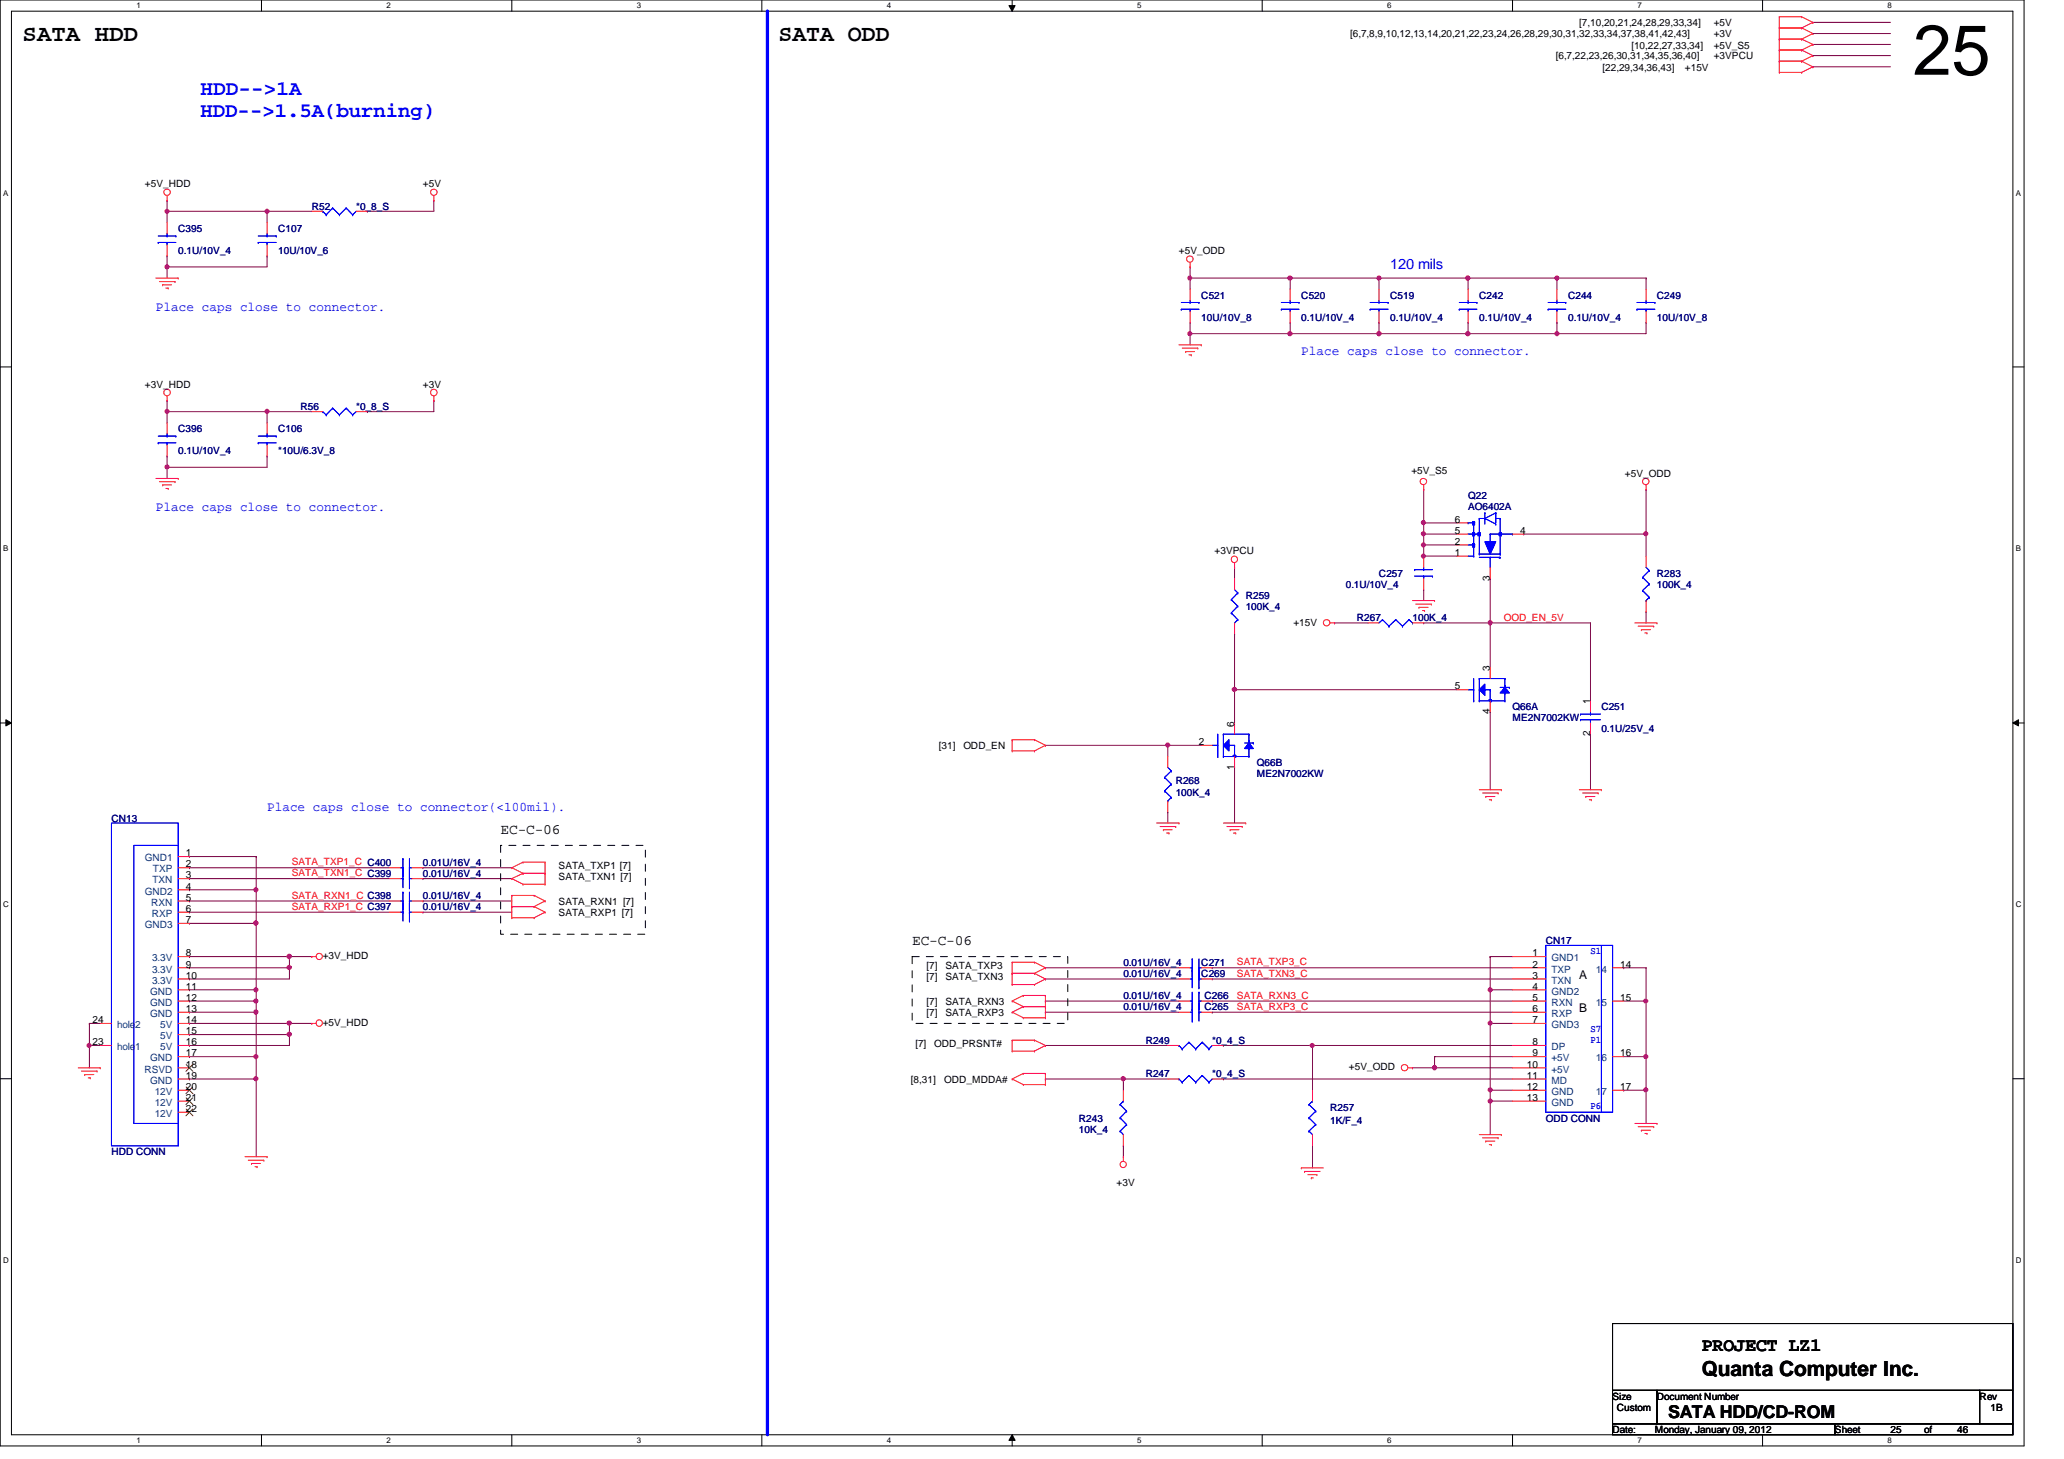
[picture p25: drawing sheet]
<svg xmlns="http://www.w3.org/2000/svg" width="297mm" height="210mm" viewBox="0 0 297 210" stroke-linecap="round" stroke-linejoin="round" font-family="sans-serif">
<defs><g id="words">
<text font-size="10.2" x="275.3" y="10.8">25</text>
<g font-size="3.3">
<text x="3.3" y="6">SATA HDD</text>
<text x="112.1" y="6">SATA ODD</text>
</g>
<g font-size="3" fill="#00f">
<text x="28.9" y="13.7">HDD--&gt;1A</text>
<text x="28.9" y="16.9">HDD--&gt;1.5A(burning)</text>
</g>
<text font-size="3" x="244.9" y="198">Quanta Computer Inc.</text>
<text font-size="2.7" x="244.9" y="194.3">PROJECT LZ1</text>
<text font-size="2.5" x="240.1" y="204">SATA HDD/CD-ROM</text>
<text font-size="2.1" fill="#00f" x="200.1" y="38.7">120 mils</text>
<g font-size="2.1">
<text x="72" y="120">EC-C-06</text>
<text x="131.3" y="136">EC-C-06</text>
</g>
<g font-size="1.9" fill="#00f">
<text x="22.4" y="44.7">Place caps close to connector.</text>
<text x="187.3" y="51.1">Place caps close to connector.</text>
<text x="22.4" y="73.5">Place caps close to connector.</text>
<text x="38.4" y="116.7">Place caps close to connector(&lt;100mil).</text>
</g>
<g font-size="1.7">
<text x="227.3" y="140.8">A</text>
<text x="227.3" y="145.6">B</text>
</g>
<g font-size="1.4">
<text x="194.3" y="5.4">[6,7,8,9,10,12,13,14,20,21,22,23,24,26,28,29,30,31,32,33,34,37,38,41,42,43]</text>
<text x="227.3" y="3.8">[7,10,20,21,24,28,29,33,34]</text>
<text x="246.6" y="3.8">+5V</text>
<text x="246.6" y="5.4">+3V</text>
<text x="223.9" y="8.6">[6,7,22,23,26,30,31,34,35,36,40]</text>
<text x="230.6" y="10.2">[22,29,34,36,43]</text>
<text x="234.8" y="7">[10,22,27,33,34]</text>
<text x="242.5" y="10.2">+15V</text>
<text x="246.6" y="7">+5V_S5</text>
<text x="246.6" y="8.6">+3VPCU</text>
<text x="20.9" y="27">+5V_HDD</text>
<text x="60.9" y="27">+5V</text>
<text x="169.7" y="36.6">+5V_ODD</text>
<text x="20.9" y="55.8">+3V_HDD</text>
<text x="60.9" y="55.8">+3V</text>
<text x="203.1" y="68.2">+5V_S5</text>
<text x="233.8" y="68.6">+5V_ODD</text>
<text x="209.4" y="75.2">6</text>
<text x="209.4" y="76.8">5</text>
<text x="218.8" y="76.8">4</text>
<text x="174.8" y="79.8">+3VPCU</text>
<text x="209.4" y="78.4">2</text>
<text x="209.4" y="80">1</text>
<text x="214.4" y="83.5" transform="rotate(-90 214.4 83.5)">3</text>
<text x="186.1" y="90">+15V</text>
<text x="209.4" y="99.2">5</text>
<text x="214.4" y="96.5" transform="rotate(-90 214.4 96.5)">3</text>
<text x="228.9" y="101.3" transform="rotate(-90 228.9 101.3)">1</text>
<text x="135.1" y="107.8">[31]</text>
<text x="138.6" y="107.8">ODD_EN</text>
<text x="172.5" y="107.2">2</text>
<text x="177.6" y="104.5" transform="rotate(-90 177.6 104.5)">6</text>
<text x="214.4" y="102.7" transform="rotate(-90 214.4 102.7)">4</text>
<text x="228.9" y="105.9" transform="rotate(-90 228.9 105.9)">2</text>
<text x="177.6" y="110.7" transform="rotate(-90 177.6 110.7)">1</text>
<text x="26.8" y="124.8">2</text>
<text x="26.8" y="123.2">1</text>
<text x="80.4" y="125.1">SATA_TXP1 [7]</text>
<text x="26.8" y="131.2">6</text>
<text x="26.8" y="128">4</text>
<text x="26.8" y="129.6">5</text>
<text x="26.8" y="126.4">3</text>
<text x="80.4" y="126.7">SATA_TXN1 [7]</text>
<text x="80.4" y="130.2">SATA_RXN1 [7]</text>
<text x="80.4" y="131.8">SATA_RXP1 [7]</text>
<text x="26.8" y="137.6">8</text>
<text x="26.8" y="132.8">7</text>
<text x="220.6" y="137.6">1</text>
<text x="26.8" y="144">12</text>
<text x="26.8" y="140.8">10</text>
<text x="26.8" y="142.4">11</text>
<text x="26.8" y="139.2">9</text>
<text x="46.4" y="138">+3V_HDD</text>
<text x="133.3" y="139.4">[7]</text>
<text x="133.3" y="141.1">[7]</text>
<text x="136.1" y="139.4">SATA_TXP3</text>
<text x="136.1" y="141.1">SATA_TXN3</text>
<text x="220.6" y="142.4">4</text>
<text x="220.6" y="139.2">2</text>
<text x="220.6" y="140.8">3</text>
<text x="220.6" y="144">5</text>
<text x="233.2" y="139.2">14</text>
<text x="233.2" y="144">15</text>
<text x="13.3" y="147.2">24</text>
<text x="26.8" y="147.2">14</text>
<text x="26.8" y="148.8">15</text>
<text x="26.8" y="145.6">13</text>
<text x="46.4" y="147.6">+5V_HDD</text>
<text x="133.3" y="144.6">[7]</text>
<text x="133.3" y="146.2">[7]</text>
<text x="136.1" y="144.6">SATA_RXN3</text>
<text x="136.1" y="146.2">SATA_RXP3</text>
<text x="220.6" y="147.2">7</text>
<text x="220.6" y="145.6">6</text>
<text x="13.3" y="150.4">23</text>
<text x="26.8" y="150.4">16</text>
<text x="26.8" y="155.2">19</text>
<text x="26.8" y="152">17</text>
<text x="26.8" y="153.6">18</text>
<text x="131.1" y="155.8">[8,31]</text>
<text x="131.7" y="150.7">[7]</text>
<text x="134.4" y="150.7">ODD_PRSNT#</text>
<text x="135.9" y="155.8">ODD_MDDA#</text>
<text x="194.1" y="154">+5V_ODD</text>
<text x="219.7" y="153.6">10</text>
<text x="219.7" y="155.2">11</text>
<text x="220.6" y="150.4">8</text>
<text x="220.6" y="152">9</text>
<text x="233.2" y="152">16</text>
<text x="26.8" y="160">22</text>
<text x="26.8" y="156.8">20</text>
<text x="26.8" y="158.4">21</text>
<text x="219.7" y="156.8">12</text>
<text x="219.7" y="158.4">13</text>
<text x="233.2" y="156.8">17</text>
<text x="160.7" y="170.6">+3V</text>
<text x="232.1" y="201.4">Size</text>
<text x="232.7" y="203">Custom</text>
<text x="238.5" y="201.4">Document Number</text>
<text x="284.9" y="201.4">Rev</text>
<text x="286.5" y="203">1B</text>
<text x="232.1" y="206.2">Date:</text>
<text x="238.2" y="206.2">Monday, January 09, 2012</text>
<text x="264.1" y="206.2">Sheet</text>
<text x="272.1" y="206.2">25</text>
<text x="276.9" y="206.2">of</text>
<text x="281.7" y="206.2">46</text>
</g>
<g font-size="1.4" fill="#000080">
<text x="25.7" y="33.4">C395</text>
<text x="40" y="33.4">C107</text>
<text x="44.9" y="30.2">R52</text>
<text x="51.3" y="30.2">*0_8_S</text>
<text x="25.7" y="36.6">0.1U/10V_4</text>
<text x="40" y="36.6">10U/10V_6</text>
<text x="172.9" y="43">C521</text>
<text x="172.9" y="46.2">10U/10V_8</text>
<text x="187.3" y="43">C520</text>
<text x="187.3" y="46.2">0.1U/10V_4</text>
<text x="200.1" y="43">C519</text>
<text x="200.1" y="46.2">0.1U/10V_4</text>
<text x="212.9" y="43">C242</text>
<text x="212.9" y="46.2">0.1U/10V_4</text>
<text x="225.7" y="43">C244</text>
<text x="225.7" y="46.2">0.1U/10V_4</text>
<text x="238.5" y="43">C249</text>
<text x="238.5" y="46.2">10U/10V_8</text>
<text x="43.3" y="59">R56</text>
<text x="51.3" y="59">*0_8_S</text>
<text x="25.7" y="62.2">C396</text>
<text x="25.7" y="65.4">0.1U/10V_4</text>
<text x="40" y="62.2">C106</text>
<text x="40" y="65.4">*10U/6.3V_8</text>
<text x="211.3" y="71.8">Q22</text>
<text x="211.3" y="73.4">AO6402A</text>
<text x="198.5" y="83">C257</text>
<text x="238.5" y="83">R283</text>
<text x="179.3" y="86.2">R259</text>
<text x="179.3" y="87.8">100K_4</text>
<text x="193.7" y="84.6">0.1U/10V_4</text>
<text x="195.3" y="89.4">R267</text>
<text x="203.3" y="89.4">100K_4</text>
<text x="238.5" y="84.6">100K_4</text>
<text x="217.7" y="102.2">Q66A</text>
<text x="217.7" y="103.8">ME2N7002KW</text>
<text x="230.5" y="102.2">C251</text>
<text x="230.5" y="105.4">0.1U/25V_4</text>
<text x="169.2" y="112.7">R268</text>
<text x="180.9" y="110.2">Q66B</text>
<text x="180.9" y="111.8">ME2N7002KW</text>
<text x="16" y="118.2">CN13</text>
<text x="169.2" y="114.5">100K_4</text>
<text x="60.9" y="124.6">0.01U/16V_4</text>
<text x="60.9" y="131">0.01U/16V_4</text>
<text x="60.9" y="129.4">0.01U/16V_4</text>
<text x="60.9" y="126.2">0.01U/16V_4</text>
<text x="222.5" y="135.8">CN17</text>
<text x="161.7" y="140.6">0.01U/16V_4</text>
<text x="161.7" y="139">0.01U/16V_4</text>
<text x="161.7" y="143.8">0.01U/16V_4</text>
<text x="172.9" y="140.6">C269</text>
<text x="172.9" y="139">C271</text>
<text x="173.4" y="143.8">C266</text>
<text x="161.7" y="145.4">0.01U/16V_4</text>
<text x="173.4" y="145.4">C265</text>
<text x="164.9" y="155">R247</text>
<text x="164.9" y="150.2">R249</text>
<text x="174.5" y="155">*0_4_S</text>
<text x="174.5" y="150.2">*0_4_S</text>
<text x="155.3" y="161.4">R243</text>
<text x="191.4" y="159.8">R257</text>
<text x="191.4" y="161.7">1K/F_4</text>
<text x="222.5" y="161.4">ODD CONN</text>
<text x="16" y="166.2">HDD CONN</text>
<text x="155.3" y="163">10K_4</text>
</g>
<g font-size="1.4" fill="#f00">
<text x="216.4" y="89.3">OOD_EN_5V</text>
<text x="42" y="124.5">SATA_TXP1_C C400</text>
<text x="42" y="130.9">SATA_RXP1_C C397</text>
<text x="42" y="129.3">SATA_RXN1_C C398</text>
<text x="42" y="126.1">SATA_TXN1_C C399</text>
<text x="178" y="143.7">SATA_RXN3_C</text>
<text x="178" y="138.9">SATA_TXP3_C</text>
<text x="178" y="140.5">SATA_TXN3_C</text>
<text x="178" y="145.3">SATA_RXP3_C</text>
</g>
<g font-size="1.4" fill="#004080">
<text x="20.8" y="123.9">GND1</text>
<text x="22" y="125.5">TXP</text>
<text x="20.8" y="128.7">GND2</text>
<text x="21.8" y="130.3">RXN</text>
<text x="21.8" y="131.9">RXP</text>
<text x="21.9" y="127.1">TXN</text>
<text x="20.8" y="133.5">GND3</text>
<text x="21.6" y="143.1">GND</text>
<text x="21.9" y="141.5">3.3V</text>
<text x="21.9" y="138.3">3.3V</text>
<text x="21.9" y="139.9">3.3V</text>
<text x="223.3" y="138.3">GND1</text>
<text x="223.3" y="143.1">GND2</text>
<text x="223.3" y="139.9">TXP</text>
<text x="223.3" y="141.5">TXN</text>
<text x="229.7" y="139.9">14</text>
<text x="16.8" y="147.9">hole2</text>
<text x="21.6" y="144.7">GND</text>
<text x="21.6" y="146.3">GND</text>
<text x="23.1" y="147.9">5V</text>
<text x="23.1" y="149.5">5V</text>
<text x="223.3" y="147.9">GND3</text>
<text x="223.3" y="144.7">RXN</text>
<text x="223.3" y="146.3">RXP</text>
<text x="229.7" y="144.7">15</text>
<text x="16.8" y="151.1">hole1</text>
<text x="20.8" y="154.3">RSVD</text>
<text x="21.6" y="155.9">GND</text>
<text x="21.6" y="152.7">GND</text>
<text x="23.1" y="151.1">5V</text>
<text x="223.3" y="151.1">DP</text>
<text x="223.3" y="152.7">+5V</text>
<text x="223.3" y="154.3">+5V</text>
<text x="223.3" y="155.9">MD</text>
<text x="229.7" y="152.7">16</text>
<text x="22.3" y="160.7">12V</text>
<text x="22.3" y="157.5">12V</text>
<text x="22.3" y="159.1">12V</text>
<text x="223.3" y="157.5">GND</text>
<text x="223.3" y="159.1">GND</text>
<text x="229.7" y="157.5">17</text>
</g>
<g font-size="1.4" fill="#00f">
<text x="228.9" y="137.2">S1</text>
<text x="228.9" y="148.4">S7</text>
<text x="228.9" y="150">P1</text>
<text x="228.9" y="159.6">P6</text>
</g>
<g font-size="1.1">
<text x="19.6" y="1.1">1</text>
<text x="55.6" y="1.1">2</text>
<text x="91.6" y="1.1">3</text>
<text x="127.6" y="1.1">4</text>
<text x="163.7" y="1.1">5</text>
<text x="199.6" y="1.1">6</text>
<text x="235.7" y="1.1">7</text>
<text x="271.6" y="1.1">8</text>
<text x=".5" y="28.2">A</text>
<text x="290.1" y="28.2">A</text>
<text x=".5" y="79.3">B</text>
<text x="290.1" y="79.3">B</text>
<text x=".5" y="130.6">C</text>
<text x="290.1" y="130.6">C</text>
<text x=".5" y="181.7">D</text>
<text x="290.1" y="181.7">D</text>
<text x="19.6" y="207.6">1</text>
<text x="55.6" y="207.6">2</text>
<text x="91.6" y="207.6">3</text>
<text x="127.6" y="207.6">4</text>
<text x="163.7" y="207.6">5</text>
<text x="199.6" y="207.6">6</text>
<text x="235.7" y="207.6">7</text>
<text x="271.6" y="207.6">8</text>
</g>
</g></defs>
<path d="M0 0h291.3v208h-291.3zM1.6 1.6h288.1v204.8h-288.1z" fill="none" stroke="#000" stroke-width=".14"/>
<g fill="#fff">
<path d="M19.6 .2h.6v1.2h-.6z"/>
<path d="M19.6 206.6h.6v1.2h-.6z"/>
</g>
<path d="M37.6 0v1.6M37.6 206.4v1.6" fill="none" stroke="#000" stroke-width=".14"/>
<g fill="#fff">
<path d="M55.6 .2h.6v1.2h-.6z"/>
<path d="M55.6 206.6h.6v1.2h-.6z"/>
</g>
<path d="M73.7 0v1.6M73.7 206.4v1.6" fill="none" stroke="#000" stroke-width=".14"/>
<g fill="#fff">
<path d="M91.6 .2h.6v1.2h-.6z"/>
<path d="M91.6 206.6h.6v1.2h-.6z"/>
</g>
<path d="M109.6 0v1.6M109.6 206.4v1.6" fill="none" stroke="#000" stroke-width=".14"/>
<g fill="#fff">
<path d="M127.6 .2h.6v1.2h-.6z"/>
<path d="M127.6 206.6h.6v1.2h-.6z"/>
</g>
<path d="M145.2 .8h.9l-.4 .8zM145.7 0v1.6M145.7 206.4l.4 .8h-.9zM145.7 206.4v1.6" fill="none" stroke="#000" stroke-width=".14"/>
<path d="M145.2 .8h.9l-.4 .8zM145.7 206.4l.4 .8h-.9z" fill="#000"/>
<g fill="#fff">
<path d="M163.7 .2h.5v1.2h-.5z"/>
<path d="M163.7 206.6h.5v1.2h-.5z"/>
</g>
<path d="M181.6 0v1.6M181.6 206.4v1.6" fill="none" stroke="#000" stroke-width=".14"/>
<g fill="#fff">
<path d="M199.6 .2h.6v1.2h-.6z"/>
<path d="M199.6 206.6h.6v1.2h-.6z"/>
</g>
<path d="M217.7 0v1.6M217.7 206.4v1.6" fill="none" stroke="#000" stroke-width=".14"/>
<g fill="#fff">
<path d="M235.7 .2h.6v1.2h-.6z"/>
<path d="M235.7 206.6h.6v1.2h-.6z"/>
</g>
<path d="M253.7 0v1.6M253.7 206.4v1.6" fill="none" stroke="#000" stroke-width=".14"/>
<g fill="#fff">
<path d="M271.6 .2h.6v1.2h-.6z"/>
<path d="M271.6 206.6h.6v1.2h-.6z"/>
<path d="M.5 27.2h.7v1.2h-.7z"/>
<path d="M290.1 27.2h.7v1.2h-.7z"/>
<path d="M.5 78.4h.7v1.1h-.7z"/>
<path d="M290.1 78.4h.7v1.1h-.7z"/>
</g>
<path d="M0 52.8h1.6M289.7 52.8h1.6" fill="none" stroke="#000" stroke-width=".14"/>
<g fill="#fff">
<path d="M.5 129.6h.7v1.2h-.7z"/>
<path d="M290.1 129.6h.8v1.2h-.8z"/>
</g>
<path d="M0 104h1.6M.8 103.5l.8 .5-.8 .4zM289.7 104l.8-.5v.9zM289.7 104h1.6" fill="none" stroke="#000" stroke-width=".14"/>
<path d="M.8 103.5l.8 .5-.8 .4zM289.7 104l.8-.5v.9z" fill="#000"/>
<g fill="#fff">
<path d="M.5 180.8h.7v1.1h-.7z"/>
<path d="M290.1 180.8h.8v1.1h-.8z"/>
</g>
<path d="M0 155.2h1.6M289.7 155.2h1.6" fill="none" stroke="#000" stroke-width=".14"/>
<path d="M24 38.4h.1M24 38.4h14.4" fill="none" stroke="#800040" stroke-width=".14"/>
<circle cx="24" cy="38.4" r=".3" fill="#f0f"/>
<circle cx="24" cy="38.4" r=".3" fill="none" stroke="#f0f" stroke-width=".14"/>
<g fill="none" stroke="#800040" stroke-width=".14">
<path d="M24 38.4h.1M24 30.4h.1M24 28.8h.1M24 36.8h.1M24 28.8v3.2M24 36.8v3.2M38.4 30.4h.1M38.4 36.8h.1M38.4 30.4v1.6M38.4 36.8v1.6M24 57.6h.1M24 57.6v1.6"/>
<path d="M62.4 57.6h.1M62.4 57.6v1.6M24 67.2h.1M24 65.6h.1M24 65.6v3.2M24 67.2h14.4"/>
</g>
<circle cx="24" cy="67.2" r=".3" fill="#f0f"/>
<circle cx="24" cy="67.2" r=".3" fill="none" stroke="#f0f" stroke-width=".14"/>
<path d="M24 59.2h.1M24 59.2h14.4" fill="none" stroke="#800040" stroke-width=".14"/>
<circle cx="38.4" cy="59.2" r=".3" fill="#f0f"/>
<circle cx="38.4" cy="59.2" r=".3" fill="none" stroke="#f0f" stroke-width=".14"/>
<circle cx="24" cy="59.2" r=".3" fill="#f0f"/>
<circle cx="24" cy="59.2" r=".3" fill="none" stroke="#f0f" stroke-width=".14"/>
<path d="M24 30.4h.1M24 30.4h14.4M24 59.2h.1M24 59.2v1.6M38.4 59.2h.1M38.4 59.2v1.6M38.4 65.6h.1M38.4 65.6v1.6" fill="none" stroke="#800040" stroke-width=".14"/>
<circle cx="38.4" cy="30.4" r=".3" fill="#f0f"/>
<circle cx="38.4" cy="30.4" r=".3" fill="none" stroke="#f0f" stroke-width=".14"/>
<circle cx="24" cy="30.4" r=".3" fill="#f0f"/>
<circle cx="24" cy="30.4" r=".3" fill="none" stroke="#f0f" stroke-width=".14"/>
<path d="M211.3 48h.1M224.1 46.4h.1M224.1 46.4v1.6h-12.8" fill="none" stroke="#800040" stroke-width=".14"/>
<circle cx="211.2" cy="48" r=".3" fill="#f0f"/>
<circle cx="211.2" cy="48" r=".3" fill="none" stroke="#f0f" stroke-width=".14"/>
<path d="M171.3 38.4h.1M171.3 38.4v3.2M171.3 40h.1M185.7 40h.1M185.7 40v1.6M198.5 40h.1M198.5 40v1.6M198.5 40h12.8" fill="none" stroke="#800040" stroke-width=".14"/>
<circle cx="211.2" cy="40" r=".3" fill="#f0f"/>
<circle cx="211.2" cy="40" r=".3" fill="none" stroke="#f0f" stroke-width=".14"/>
<path d="M198.5 48h.1M198.5 48h12.8" fill="none" stroke="#800040" stroke-width=".14"/>
<circle cx="211.2" cy="48" r=".3" fill="#f0f"/>
<circle cx="211.2" cy="48" r=".3" fill="none" stroke="#f0f" stroke-width=".14"/>
<circle cx="198.5" cy="48" r=".3" fill="#f0f"/>
<circle cx="198.5" cy="48" r=".3" fill="none" stroke="#f0f" stroke-width=".14"/>
<g fill="none" stroke="#800040" stroke-width=".14">
<path d="M171.3 46.4h.1M171.3 46.4v1.6M185.7 46.4h.1M185.7 48h.1M185.7 46.4v1.6M185.7 48h12.8M211.3 46.4h.1M211.3 40h.1M211.3 40v1.6M211.3 46.4v1.6M236.9 40h.1M236.9 46.4h.1"/>
<path d="M236.9 40v1.6M236.9 46.4v1.6"/>
</g>
<circle cx="198.5" cy="48" r=".3" fill="#f0f"/>
<circle cx="198.5" cy="48" r=".3" fill="none" stroke="#f0f" stroke-width=".14"/>
<circle cx="185.7" cy="48" r=".31" fill="#f0f"/>
<circle cx="185.7" cy="48" r=".31" fill="none" stroke="#f0f" stroke-width=".14"/>
<path d="M171.3 48h.1M171.3 48v1.6M224.1 40h.1M224.1 40h12.8" fill="none" stroke="#800040" stroke-width=".14"/>
<circle cx="224.1" cy="40" r=".3" fill="#f0f"/>
<circle cx="224.1" cy="40" r=".3" fill="none" stroke="#f0f" stroke-width=".14"/>
<path d="M224.1 48h.1M224.1 48h12.8" fill="none" stroke="#800040" stroke-width=".14"/>
<circle cx="224.1" cy="48" r=".3" fill="#f0f"/>
<circle cx="224.1" cy="48" r=".3" fill="none" stroke="#f0f" stroke-width=".14"/>
<path d="M185.7 40h.1M185.7 40h12.8" fill="none" stroke="#800040" stroke-width=".14"/>
<circle cx="198.5" cy="40" r=".3" fill="#f0f"/>
<circle cx="198.5" cy="40" r=".3" fill="none" stroke="#f0f" stroke-width=".14"/>
<circle cx="185.7" cy="40" r=".31" fill="#f0f"/>
<circle cx="185.7" cy="40" r=".31" fill="none" stroke="#f0f" stroke-width=".14"/>
<path d="M171.3 48h.1M171.3 48h14.4M198.5 46.4h.1M198.5 46.4v1.6" fill="none" stroke="#800040" stroke-width=".14"/>
<circle cx="171.2" cy="48" r=".3" fill="#f0f"/>
<circle cx="171.2" cy="48" r=".3" fill="none" stroke="#f0f" stroke-width=".14"/>
<path d="M171.3 40h.1M171.3 40h14.4" fill="none" stroke="#800040" stroke-width=".14"/>
<circle cx="171.2" cy="40" r=".3" fill="#f0f"/>
<circle cx="171.2" cy="40" r=".3" fill="none" stroke="#f0f" stroke-width=".14"/>
<path d="M211.3 40h.1M211.3 40h12.8M224.1 40h.1M224.1 40v1.6" fill="none" stroke="#800040" stroke-width=".14"/>
<circle cx="211.2" cy="40" r=".3" fill="#f0f"/>
<circle cx="211.2" cy="40" r=".3" fill="none" stroke="#f0f" stroke-width=".14"/>
<path d="M62.4 28.8h.1M62.4 28.8v1.6M188.9 150.4h.1M188.9 150.4h28.8" fill="none" stroke="#800040" stroke-width=".14"/>
<circle cx="188.8" cy="150.4" r=".3" fill="#f0f"/>
<circle cx="188.8" cy="150.4" r=".3" fill="none" stroke="#f0f" stroke-width=".14"/>
<path d="M161.7 155.2h.1M161.7 155.2h6.4M236.9 156.8h.1M236.9 156.8v4.8" fill="none" stroke="#800040" stroke-width=".14"/>
<circle cx="236.9" cy="156.8" r=".3" fill="#f0f"/>
<circle cx="236.9" cy="156.8" r=".3" fill="none" stroke="#f0f" stroke-width=".14"/>
<path d="M233.7 139.2h.1M233.7 139.2h3.2M214.5 142.4h.1M214.5 142.4v4.8M233.7 156.8h.1M233.7 156.8h3.2" fill="none" stroke="#800040" stroke-width=".14"/>
<circle cx="214.5" cy="142.4" r=".3" fill="#f0f"/>
<circle cx="214.5" cy="142.4" r=".3" fill="none" stroke="#f0f" stroke-width=".14"/>
<path d="M203.3 153.6h.1M206.5 152h.1M206.5 152v1.6h-3.2M206.5 152h11.2" fill="none" stroke="#800040" stroke-width=".14"/>
<circle cx="206.4" cy="153.6" r=".31" fill="#f0f"/>
<circle cx="206.4" cy="153.6" r=".31" fill="none" stroke="#f0f" stroke-width=".14"/>
<path d="M214.5 147.2h.1M214.5 147.2v9.6" fill="none" stroke="#800040" stroke-width=".14"/>
<circle cx="214.5" cy="147.2" r=".3" fill="#f0f"/>
<circle cx="214.5" cy="147.2" r=".3" fill="none" stroke="#f0f" stroke-width=".14"/>
<path d="M214.5 137.6h.1M214.5 137.6v4.8M214.5 156.8h.1M214.5 156.8h3.2M214.5 156.8v1.6" fill="none" stroke="#800040" stroke-width=".14"/>
<circle cx="214.5" cy="156.8" r=".3" fill="#f0f"/>
<circle cx="214.5" cy="156.8" r=".3" fill="none" stroke="#f0f" stroke-width=".14"/>
<path d="M174.5 139.2h.1M174.5 139.2h43.2M214.5 137.6h.1M214.5 137.6h3.2M174.5 144h.1M174.5 144h43.2M214.5 147.2h.1M214.5 158.4h.1M214.5 147.2h3.2M214.5 158.4v4.8" fill="none" stroke="#800040" stroke-width=".14"/>
<circle cx="214.5" cy="158.4" r=".3" fill="#f0f"/>
<circle cx="214.5" cy="158.4" r=".3" fill="none" stroke="#f0f" stroke-width=".14"/>
<path d="M174.5 140.8h.1M174.5 145.6h.1M174.5 140.8h43.2M174.5 145.6h43.2M206.5 153.6h.1M206.5 153.6h11.2M214.5 142.4h.1M214.5 158.4h.1M214.5 142.4h3.2M214.5 158.4h3.2M236.9 152h.1M236.9 152v4.8" fill="none" stroke="#800040" stroke-width=".14"/>
<circle cx="236.9" cy="152" r=".3" fill="#f0f"/>
<circle cx="236.9" cy="152" r=".3" fill="none" stroke="#f0f" stroke-width=".14"/>
<path d="M150.4 155.2h.1M150.4 155.2h11.3M161.7 155.2h.1M161.7 155.2v1.6M161.7 164.8h.1M161.7 164.8v1.6" fill="none" stroke="#800040" stroke-width=".14"/>
<circle cx="161.7" cy="155.2" r=".31" fill="#f0f"/>
<circle cx="161.7" cy="155.2" r=".31" fill="none" stroke="#f0f" stroke-width=".14"/>
<g fill="none" stroke="#800040" stroke-width=".14">
<path d="M38.4 30.4h.1M38.4 30.4h6.5M52.9 30.4h.1M52.9 30.4h9.5M38.4 59.2h.1M38.4 59.2h6.5M52.9 59.2h.1M52.9 59.2h9.5M236.9 88h.1M236.9 88v1.6M168.1 107.2h.1M168.1 107.2h4.8"/>
<path d="M150.4 145.6h.1M150.4 144h.1M150.4 145.6h19.3M150.4 144h19.3M176.1 155.2h.1M176.1 150.4h.1M176.1 155.2h41.6M176.1 150.4h12.8M188.9 150.4h.1M188.9 150.4v6.4M188.9 164.8h.1M188.9 164.8v3.2"/>
</g>
<circle cx="168.1" cy="107.2" r=".3" fill="#f0f"/>
<circle cx="168.1" cy="107.2" r=".3" fill="none" stroke="#f0f" stroke-width=".14"/>
<path d="M204.9 78.4h.1M204.9 78.4v1.6M177.7 99.2h.1M177.7 99.2v4.8M150.4 107.2h.1M150.4 107.2h17.7M168.1 107.2h.1M168.1 107.2v1.6" fill="none" stroke="#800040" stroke-width=".14"/>
<circle cx="204.8" cy="80" r=".3" fill="#f0f"/>
<circle cx="204.8" cy="80" r=".3" fill="none" stroke="#f0f" stroke-width=".14"/>
<circle cx="204.8" cy="78.4" r=".3" fill="#f0f"/>
<circle cx="204.8" cy="78.4" r=".3" fill="none" stroke="#f0f" stroke-width=".14"/>
<path d="M204.9 75.2h.1M204.9 78.4h.1M204.9 76.8h.1M204.9 75.2h4.8M204.9 78.4h4.8M204.9 76.8h4.8M204.9 75.2v1.6M204.9 80h.1M204.9 80h4.8" fill="none" stroke="#800040" stroke-width=".14"/>
<circle cx="204.8" cy="75.2" r=".3" fill="#f0f"/>
<circle cx="204.8" cy="75.2" r=".3" fill="none" stroke="#f0f" stroke-width=".14"/>
<path d="M219.3 76.8h.1M219.3 76.8h17.6M177.7 81.6h.1M177.7 81.6v1.6M214.5 89.6h.1M214.5 89.6v6.4M228.9 89.6h.1M228.9 89.6v11.2M168.1 116.8h.1M168.1 116.8v1.6M228.9 105.6h.1M228.9 105.6v8" fill="none" stroke="#800040" stroke-width=".14"/>
<circle cx="236.9" cy="76.8" r=".3" fill="#f0f"/>
<circle cx="236.9" cy="76.8" r=".3" fill="none" stroke="#f0f" stroke-width=".14"/>
<path d="M236.9 76.8h.1M236.9 76.8v3.2M192.1 89.6h.1M192.1 89.6h4.8M204.9 89.6h.1M204.9 89.6h24M214.5 83.2h.1M214.5 89.6h.1M214.5 83.2v6.4M177.7 110.4h.1M177.7 110.4v8" fill="none" stroke="#800040" stroke-width=".14"/>
<circle cx="214.4" cy="89.6" r=".31" fill="#f0f"/>
<circle cx="214.4" cy="89.6" r=".31" fill="none" stroke="#f0f" stroke-width=".14"/>
<path d="M204.9 84.8h.1M204.9 84.8v1.6M214.5 102.4h.1M214.5 102.4v11.2M150.4 139.2h.1M150.4 139.2h19.3M27.3 144h.1M27.3 144h9.6M150.4 150.4h.1M150.4 140.8h.1M150.4 150.4h17.7M150.4 140.8h19.3" fill="none" stroke="#800040" stroke-width=".14"/>
<circle cx="36.8" cy="144" r=".3" fill="#f0f"/>
<circle cx="36.8" cy="144" r=".3" fill="none" stroke="#f0f" stroke-width=".14"/>
<path d="M27.3 124.8h.1M27.3 124.8h28.7M60.9 124.8h.1M60.9 126.4h.1M60.9 124.8h12.8M60.9 126.4h12.8M12.9 147.2h.1M12.9 150.4h.1M12.9 147.2h1.5M12.9 147.2v6.4" fill="none" stroke="#800040" stroke-width=".14"/>
<circle cx="12.8" cy="150.4" r=".3" fill="#f0f"/>
<circle cx="12.8" cy="150.4" r=".3" fill="none" stroke="#f0f" stroke-width=".14"/>
<path d="M27.3 123.2h.1M27.3 128h.1M27.3 123.2h9.6M27.3 128h9.6M36.9 128h.1M36.9 128v4.8M12.9 150.4h.1M12.9 150.4h1.5" fill="none" stroke="#800040" stroke-width=".14"/>
<circle cx="36.8" cy="128" r=".3" fill="#f0f"/>
<circle cx="36.8" cy="128" r=".3" fill="none" stroke="#f0f" stroke-width=".14"/>
<path d="M27.3 132.8h.1M27.3 132.8h9.6" fill="none" stroke="#800040" stroke-width=".14"/>
<circle cx="36.8" cy="132.8" r=".3" fill="#f0f"/>
<circle cx="36.8" cy="132.8" r=".3" fill="none" stroke="#f0f" stroke-width=".14"/>
<path d="M36.9 132.8h.1M36.9 132.8v9.6" fill="none" stroke="#800040" stroke-width=".14"/>
<circle cx="36.8" cy="132.8" r=".3" fill="#f0f"/>
<circle cx="36.8" cy="132.8" r=".3" fill="none" stroke="#f0f" stroke-width=".14"/>
<path d="M27.3 142.4h.1M27.3 145.6h.1M27.3 142.4h9.6M27.3 145.6h9.6M36.9 144h.1M36.9 145.6h.1M36.9 144v8" fill="none" stroke="#800040" stroke-width=".14"/>
<circle cx="36.8" cy="145.6" r=".31" fill="#f0f"/>
<circle cx="36.8" cy="145.6" r=".31" fill="none" stroke="#f0f" stroke-width=".14"/>
<path d="M27.3 152h.1M27.3 152h9.6M36.9 155.2h.1M36.9 155.2v11.2" fill="none" stroke="#800040" stroke-width=".14"/>
<circle cx="36.8" cy="155.2" r=".3" fill="#f0f"/>
<circle cx="36.8" cy="155.2" r=".3" fill="none" stroke="#f0f" stroke-width=".14"/>
<path d="M27.3 155.2h.1M27.3 155.2h9.6M41.7 147.2h.1M41.7 147.2h3.2" fill="none" stroke="#800040" stroke-width=".14"/>
<circle cx="41.6" cy="147.2" r=".31" fill="#f0f"/>
<circle cx="41.6" cy="147.2" r=".31" fill="none" stroke="#f0f" stroke-width=".14"/>
<path d="M27.3 148.8h.1M27.3 150.4h.1M27.3 148.8h14.4M41.7 147.2h.1M41.7 148.8h.1M41.7 147.2v3.2h-14.4" fill="none" stroke="#800040" stroke-width=".14"/>
<circle cx="41.6" cy="148.8" r=".31" fill="#f0f"/>
<circle cx="41.6" cy="148.8" r=".31" fill="none" stroke="#f0f" stroke-width=".14"/>
<path d="M27.3 131.2h.1M27.3 137.6h.1M27.3 139.2h.1M27.3 131.2h28.7M27.3 137.6h14.4M36.9 123.2h.1M36.9 123.2v4.8M41.7 137.6h.1M41.7 137.6v1.6h-14.4" fill="none" stroke="#800040" stroke-width=".14"/>
<circle cx="41.6" cy="139.2" r=".31" fill="#f0f"/>
<circle cx="41.6" cy="139.2" r=".31" fill="none" stroke="#f0f" stroke-width=".14"/>
<circle cx="41.6" cy="137.6" r=".32" fill="#f0f"/>
<circle cx="41.6" cy="137.6" r=".32" fill="none" stroke="#f0f" stroke-width=".14"/>
<g fill="none" stroke="#800040" stroke-width=".14">
<path d="M27.3 129.6h.1M27.3 129.6h28.7M41.7 137.6h.1M41.7 139.2h.1M41.7 137.6h3.2M41.7 139.2v1.6h-14.4M60.9 131.2h.1M60.9 129.6h.1M60.9 131.2h12.8M60.9 129.6h12.8M27.3 140.8h.1M27.3 147.2h.1"/>
<path d="M27.3 147.2h14.4M36.9 152h.1M36.9 152v3.2"/>
</g>
<circle cx="36.8" cy="152" r=".3" fill="#f0f"/>
<circle cx="36.8" cy="152" r=".3" fill="none" stroke="#f0f" stroke-width=".14"/>
<path d="M27.3 126.4h.1M27.3 126.4h28.7M36.9 142.4h.1M36.9 142.4v1.6" fill="none" stroke="#800040" stroke-width=".14"/>
<circle cx="36.8" cy="142.4" r=".3" fill="#f0f"/>
<circle cx="36.8" cy="142.4" r=".3" fill="none" stroke="#f0f" stroke-width=".14"/>
<path d="M236.9 70.4h.1M236.9 70.4v6.4M177.7 99.2h.1M177.7 99.2h32" fill="none" stroke="#800040" stroke-width=".14"/>
<circle cx="177.7" cy="99.2" r=".31" fill="#f0f"/>
<circle cx="177.7" cy="99.2" r=".31" fill="none" stroke="#f0f" stroke-width=".14"/>
<g fill="none" stroke="#800040" stroke-width=".14">
<path d="M260.9 4.8h.1M260.9 6.4h.1M260.9 3.2h.1M260.9 8h.1M260.9 4.8h11.2M260.9 6.4h11.2M260.9 3.2h11.2M260.9 8h11.2M204.9 70.4h.1M204.9 76.8h.1M204.9 70.4v4.8M204.9 76.8v1.6"/>
<path d="M177.7 91.2h.1M177.7 91.2v8"/>
</g>
<circle cx="204.8" cy="76.8" r=".3" fill="#f0f"/>
<circle cx="204.8" cy="76.8" r=".3" fill="none" stroke="#f0f" stroke-width=".14"/>
<path d="M260.9 9.6h.1M260.9 9.6h11.2M236.9 139.2h.1M236.9 139.2v12.8M233.7 144h3.2M233.7 152h3.2M236.9 144h.1M236.9 152h.1" fill="none" stroke="#800040" stroke-width=".14"/>
<circle cx="236.9" cy="144" r=".3" fill="#f0f"/>
<circle cx="236.9" cy="144" r=".3" fill="none" stroke="#f0f" stroke-width=".14"/>
<g fill="none" stroke="#f00" stroke-width=".14">
<path d="M256.1 4h.1M256.1 2.4h.1M256.1 5.6h.1M256.1 7.2h.1M256.1 8.8h.1M256.1 10.4h.1M256.1 2.4h3.2M256.1 4h3.2M256.1 2.4v8M256.1 5.6h3.2M256.1 7.2h3.2M256.1 8.8h3.2"/>
<path d="M256.1 10.4h3.2M259.3 2.4h.1M259.3 4h.1M259.3 5.6h.1M259.3 7.2h.1M259.3 8.8h.1M259.3 10.4h.1M259.3 2.4l1.6 .8M259.3 4l1.6 .8M259.3 5.6l1.6 .8M259.3 7.2l1.6 .8M259.3 8.8l1.6 .8"/>
<path d="M260.9 3.2h.1M260.9 4.8h.1M260.9 6.4h.1M260.9 8h.1M260.9 9.6h.1M260.9 3.2l-1.6 .8M260.9 4.8l-1.6 .8M260.9 6.4l-1.6 .8M260.9 8l-1.6 .8M260.9 9.6l-1.6 .8M24 28.8h.1M24 28.2v.6"/>
<path d="M62.4 28.8h.1M62.4 28.2v.6M171.3 38.4h.1M171.3 37.8v.6M22.4 40h3.3M22.9 40.5h2.3M23.4 41h.1M23.4 41h1.3M23.9 41.4h.3M24 57.6h.1M24 57v.6M24.2 41.4h.1"/>
<path d="M25.2 40.5h.1M25.7 40h.1M62.4 57.6h.1M62.4 57v.6M169.7 49.6h3.2M170.1 50.1h2.3M170.6 50.6h.1M170.6 50.6h1.3M171.1 51.1h.3M171.4 51.1h.1M172.4 50.1h.1M172.9 49.6h.1"/>
<path d="M22.4 68.8h3.3M22.9 69.3h2.3M23.4 69.8h.1M23.4 69.8h1.3M23.9 70.3h.3M24.2 70.3h.1M25.2 69.3h.1M25.7 68.8h.1M204.9 70.4h.1M204.9 69.8v.6M236.9 70.4h.1M236.9 69.8v.6"/>
<path d="M177.7 81.6h.1M177.7 81v.6M191.4 89.6h.7M192.1 89.6h.1M203.3 86.4h3.2M203.7 86.9h2.3M204.2 87.4h.1M204.2 87.4h1.3M204.7 87.8h.3M205 87.8h.1M206 86.9h.1M206.5 86.4h.1"/>
<path d="M235.3 89.6h3.2M235.8 90.1h2.2M236.2 90.6h.1M236.2 90.6h1.3M236.7 91.1h.3M237 91.1h.1M238 90.1h.1M238.5 89.6h.1M145.7 108h.1M145.7 106.4h.1M145.7 106.4v1.6M145.7 106.4h3.2"/>
<path d="M145.7 108h3.2M148.9 106.4h.1M148.9 108h.1M148.9 106.4l1.5 .8M150.4 107.2h.1M150.4 107.2l-1.5 .8M166.5 118.4h3.2M167 118.9h2.2M167.4 119.4h.1M167.4 119.4h1.3M167.9 119.8h.3M168.2 119.8h.1"/>
<path d="M169.2 118.9h.1M169.7 118.4h.1M176.1 118.4h3.2M176.6 118.9h2.2M177 119.4h.1M177 119.4h1.3M177.5 119.8h.3M177.8 119.8h.1M178.8 118.9h.1M179.3 118.4h.1M212.9 113.6h3.2M213.4 114.1h2.2"/>
<path d="M213.8 114.6h.1M213.8 114.6h1.3M214.3 115.1h.3M214.6 115.1h.1M215.6 114.1h.1M216.1 113.6h.1M227.3 113.6h3.2M227.7 114.1h2.3M228.2 114.6h.1M228.2 114.6h1.3M228.7 115.1h.3M229 115.1h.1"/>
<path d="M230 114.1h.1M230.5 113.6h.1M44.9 137.6h.1M44.9 137.6h.6M73.7 126.4h.1M73.7 124.8h.1M73.7 130.4h.1M73.7 128.8h.1M73.7 132h.1M73.7 126.4l1.6 .8M73.7 124.8l1.6 .8M73.7 128.8h3.2"/>
<path d="M73.7 130.4h3.2M73.7 128.8v3.2M73.7 132h3.2M75.3 127.2h.1M75.3 125.6h.1M75.3 124h.1M75.3 127.2h3.1M75.3 125.6h3.1M75.3 125.6l-1.6 .8M75.3 124h3.1M75.3 124l-1.6 .8M76.9 128.8h.1"/>
<path d="M76.9 130.4h.1M76.9 132h.1M76.9 128.8l1.5 .8M76.9 130.4l1.5 .8M78.4 127.2h.1M78.4 125.6h.1M78.4 124h.1M78.4 129.6h.1M78.4 131.2h.1M78.4 124v3.2M78.4 129.6l-1.5 .8M78.4 131.2l-1.5 .8"/>
<path d="M145.7 138.4h.1M145.7 138.4v3.2M145.7 138.4h3.2M148.9 138.4h.1M148.9 138.4l1.5 .8M150.4 139.2h.1M150.4 139.2l-1.5 .8M11.3 153.6h3.1M11.7 154.1h2.3M12.2 154.6h.1M12.2 154.6h1.3M12.7 155.1h.3"/>
<path d="M13 155.1h.1M14 154.1h.1M14.4 153.6h.1M44.9 147.2h.1M44.9 147.2h.6M145.7 155.2h.1M145.7 144h.1M145.7 145.6h.1M145.7 140h.1M145.7 141.6h.1M145.7 151.2h.1M145.7 149.6h.1"/>
<path d="M145.7 155.2l1.6 .8M145.7 144l1.6 .8M145.7 145.6l1.6 .8M145.7 140h3.2M145.7 149.6v1.6M145.7 141.6h3.2M145.7 151.2h3.2M145.7 149.6h3.2M147.3 154.4h.1M147.3 156h.1M147.3 143.2h.1M147.3 144.8h.1"/>
<path d="M147.3 146.4h.1M147.3 154.4h3.1M147.3 154.4l-1.6 .8M147.3 156h3.1M147.3 143.2h3.1M147.3 143.2l-1.6 .8M147.3 144.8h3.1M147.3 144.8l-1.6 .8M147.3 146.4h3.1M148.9 140h.1M148.9 141.6h.1M148.9 151.2h.1"/>
<path d="M148.9 149.6h.1M148.9 140l1.5 .8M148.9 149.6l1.5 .8M150.4 156h.1M150.4 154.4h.1M150.4 144.8h.1M150.4 143.2h.1M150.4 146.4h.1M150.4 140.8h.1M150.4 150.4h.1M150.4 143.2v3.2M150.4 154.4v1.6"/>
<path d="M150.4 140.8l-1.5 .8M150.4 150.4l-1.5 .8M202.6 153.6h.7M203.3 153.6h.1M35.3 166.4h3.1M35.7 166.9h2.3M36.2 167.4h.1M36.2 167.4h1.3M36.7 167.9h.3M37 167.9h.1M38 166.9h.1M38.4 166.4h.1"/>
<path d="M161.7 166.4h.1M161.7 166.4v.7M187.3 168h.1M187.3 168h3.2M187.7 168.5h.1M187.7 168.5h2.3M188.2 169h1.3M188.7 169.5h.1M188.7 169.5h.3M189.5 169h.1M212.9 163.2h3.2M213.4 163.7h2.2"/>
<path d="M213.8 164.2h.1M213.8 164.2h1.3M214.3 164.7h.3M214.6 164.7h.1M215.6 163.7h.1M216.1 163.2h.1M235.3 161.6h3.2M235.8 162.1h2.2M236.2 162.6h.1M236.2 162.6h1.3M236.7 163.1h.3M237 163.1h.1"/>
<path d="M238 162.1h.1M238.5 161.6h.1"/>
<circle cx="24" cy="27.7" r=".46"/>
<circle cx="62.4" cy="27.7" r=".46"/>
<circle cx="171.2" cy="37.3" r=".46"/>
<circle cx="24" cy="56.5" r=".47"/>
<circle cx="62.4" cy="56.5" r=".47"/>
<circle cx="204.9" cy="69.3" r=".46"/>
<circle cx="236.9" cy="69.3" r=".46"/>
<circle cx="177.6" cy="80.5" r=".46"/>
<circle cx="190.9" cy="89.6" r=".46"/>
<circle cx="45.9" cy="137.6" r=".45"/>
<circle cx="45.9" cy="147.2" r=".46"/>
<circle cx="202.1" cy="153.6" r=".46"/>
<circle cx="161.6" cy="167.5" r=".45"/>
</g>
<path d="M232.1 190.4h57.6v9.6h-57.6zM232.1 200h6.4v4.9h-6.4zM232.1 204.9h32v1.5h-32zM238.5 200h46.4v4.9h-46.4zM264.1 204.9h25.6v1.5h-25.6zM284.9 200h4.8v4.9h-4.8z" fill="none" stroke="#000" stroke-width=".14"/>
<path d="M110.4 1.6v204.8" fill="none" stroke="#00f" stroke-width=".47"/>
<circle cx="110.4" cy="1.6" r=".23" fill="#00f"/>
<path d="M72 121.6h20.9v12.8h-20.9zM131.3 137.6h22.4v9.6h-22.4z" fill="none" stroke="#000" stroke-width=".14" stroke-dasharray="1 1 1 1 1 1 1 1"/>
<g fill="none" stroke="#00f" stroke-width=".14">
<path d="M37.2 63.7h.1M37.2 63.7h2.5M37.2 62.7h2.5M38.4 62.7h.1M38.4 63.7h.1M38.4 62.4v.3M38.4 63.7v.3M39.7 62.7h.1M203.6 82h.1M203.6 82h2.6M203.6 82.9h2.6M204.9 82.9h.1"/>
<path d="M204.9 82h.1M204.9 81.6v.4M204.9 82.9v.3M206.2 82.9h.1M236.4 83.1h.1M236.4 85h.1M236.4 83.1l1 .9M236.4 85l1 .9M236.9 86.4h.1M236.9 81.6l.5 .5M237.4 82.1h.1M237.4 84h.1"/>
<path d="M237.4 85.9h.1M237.4 82.1l-1 1M237.4 84l-1 1M237.4 85.9l-.5 .5"/>
</g>
<path d="M38.4 60.8v1.6M38.4 64v1.6M204.9 80v1.6M204.9 83.2v1.6M236.9 80v1.6M236.9 86.4v1.6" fill="none" stroke="#f00" stroke-width=".14"/>
<path d="M212.9 99.2l.8-.8v1.6z" fill="#00f"/>
<path d="M212.9 99.2l.8-.8v1.6z" fill="none" stroke="#00f" stroke-width=".14"/>
<path d="M216.6 98.9l.6 .8h-1.3z" fill="#00f"/>
<g fill="none" stroke="#00f" stroke-width=".14">
<path d="M211.3 99.2h.8M212.1 99.2h.1M212.1 97.6v3.2M212.9 97.6h.1M212.9 97.6h3.7M212.9 97.6v3.2M213.7 99.2h.1M213.7 99.2h.8M214.5 99.2h.1M214.5 99.2v1.6M215.9 98.9h1.3M216.6 98.9l.6 .8h-1.3z"/>
<path d="M216.6 97.6h.1M216.6 98.6h.1M216.6 99.7h.1M216.6 97.6v1.3M216.6 99.7v1.1M217.2 98.9h.1M212.1 100.8h.1M212.9 100.8h.1M212.9 100.8h3.7M214.3 100.7h.1M214.3 100.7v.1M214.3 100.7h.3"/>
<path d="M214.5 100.8h.1M214.6 100.7h.1M214.6 100.8h.1M214.6 100.7v.1M216.6 100.8h.1"/>
</g>
<path d="M212.9 99.2l.8-.8v1.6z" fill="#00f"/>
<path d="M212.9 99.2l.8-.8v1.6z" fill="none" stroke="#00f" stroke-width=".14"/>
<path d="M216.6 98.9l.6 .8h-1.3z" fill="#00f"/>
<g fill="none" stroke="#00f" stroke-width=".14">
<path d="M22.8 34.9h.1M22.8 34.9h2.5M22.8 34h2.5M24 34h.1M24 34.9h.1M24 33.6v.4M24 34.9v.3M25.3 34h.1M37.2 34.9h.1M37.2 34.9h2.5M37.2 34h2.5M38.4 34h.1"/>
<path d="M38.4 34.9h.1M38.4 33.6v.4M38.4 34.9v.3M39.7 34h.1M46.4 59.2h.1M46.4 59.2l.5 .5M46.9 59.7h.1M47.9 58.7h.1M47.9 58.7l.9 1M47.9 58.7l-1 1M48.8 59.7h.1M49.8 58.7h.1"/>
<path d="M49.8 58.7l1 1M49.8 58.7l-1 1M50.8 59.7h.1M51.3 59.2l-.5 .5M184.4 44.5h.1M184.4 44.5h2.5M184.4 43.5h2.5M185.7 43.5h.1M185.7 44.5h.1M185.7 43.2v.3M185.7 44.5v.3M186.9 43.5h.1"/>
<path d="M210 44.5h.1M210 44.5h2.6M210 43.5h2.6M211.3 43.5h.1M211.3 44.5h.1M211.3 43.2v.3M211.3 44.5v.3M212.6 43.5h.1M222.8 44.5h.1M222.8 44.5h2.5M222.8 43.5h2.5M224.1 43.5h.1"/>
<path d="M224.1 44.5h.1M224.1 43.2v.3M224.1 44.5v.3M225.3 43.5h.1M22.8 63.7h.1M22.8 63.7h2.5M22.8 62.7h2.5M24 62.7h.1M24 63.7h.1M24 62.4v.3M24 63.7v.3M25.3 62.7h.1"/>
<path d="M177.2 86.3h.1M177.2 88.2h.1M177.2 86.3l.9 .9M177.2 88.2l.9 1M177.7 89.6h.1M177.7 84.8l.4 .5M178.1 85.3h.1M178.1 87.2h.1M178.1 89.2h.1M178.1 85.3l-.9 1M178.1 87.2l-.9 1M178.1 89.2l-.4 .4"/>
<path d="M199 89.2h.1M199 89.2l-.5 .4M199 89.2l.9 .9M199.9 90.1h.1M200.9 89.2h.1M200.9 89.2l-1 .9M200.9 89.2l.9 .9M201.8 90.1h.1M202.8 89.2h.1M202.8 89.2l-1 .9M202.8 89.2l.5 .4M203.3 89.6h.1"/>
<path d="M211.3 99.2h.8M212.1 99.2h.1M212.1 97.6v3.2M212.9 97.6h.1M212.9 97.6h3.7M212.9 97.6v3.2M213.7 99.2h.1M213.7 99.2h.8M214.5 99.2h.1M214.5 99.2v1.6M215.9 98.9h1.3M216.6 98.9l.6 .8h-1.3z"/>
<path d="M216.6 97.6h.1M216.6 98.6h.1M216.6 99.7h.1M216.6 97.6v1.3M216.6 99.7v1.1M217.2 98.9h.1M16 118.4h9.7v3.2h-6.4v40h6.4v3.2h-9.7zM212.1 100.8h.1M212.9 100.8h.1M212.9 100.8h3.7M214.3 100.7h.1M214.3 100.7v.1"/>
<path d="M214.3 100.7h.3M214.5 100.8h.1M214.6 100.7h.1M214.6 100.8h.1M214.6 100.7v.1M216.6 100.8h.1M227.5 103.5h.1M227.5 102.7h.1M227.5 103.5h2.8M227.5 102.7h2.8M228.9 102.7h.1M228.9 103.5h.1"/>
<path d="M228.9 102.4v.3M228.9 103.5v.5M25.7 121.6h.1M25.7 121.6v40M57.7 131.2h.3M58 130h.1M58 131.2h.1M58 130v2.5M58.9 131.2h.1M58.9 132.5h.1M58.9 131.2h.4M58.9 130v2.5"/>
<path d="M161.2 158.9h.1M161.2 158.9l.9 1M161.7 158.4h.1M161.7 158.4l-.5 .5M162.1 159.9h.1M162.1 159.9l-.9 .9M169.7 155.2h.1M169.7 155.2l.4 .5M170.1 155.7h.1M171.1 154.7h.1M171.1 154.7l1 1M171.1 154.7l-1 1"/>
<path d="M171.3 145.6h.3M171.3 144h.3M171.6 145.6h.1M171.6 146.9h.1M171.6 144h.1M171.6 145.3h.1M171.6 142.7v4.2M172.1 155.7h.1M172.5 144.4h.1M172.5 145.6h.1M172.5 142.7h.1M172.5 144h.1"/>
<path d="M172.5 145.6h.4M172.5 142.7v4.2M172.5 144h.4M173 154.7h.1M173 154.7l1 1M173 154.7l-.9 1M174 155.7h.1M174.5 155.2l-.5 .5M161.2 162.7h.1M161.2 160.8h.1M161.2 162.7l.5 .5M161.2 160.8l.9 1"/>
<path d="M162.1 161.8h.1M162.1 161.8l-.9 .9"/>
</g>
<g fill="none" stroke="#f00" stroke-width=".14">
<path d="M24 32v1.6M24 35.2v1.6M38.4 32v1.6M38.4 35.2v1.6M44.9 59.2h1.5M51.3 59.2h1.6M185.7 41.6v1.6M185.7 44.8v1.6M211.3 41.6v1.6M211.3 44.8v1.6M224.1 41.6v1.6M224.1 44.8v1.6"/>
<path d="M24 60.8v1.6M24 64v1.6M177.7 83.2v1.6M177.7 89.6v1.6M196.9 89.6h1.6M203.3 89.6h1.6M209.7 99.2h1.6M214.5 96v1.6M214.5 100.8v1.6M228.9 100.8v1.6M228.9 104v1.6M25.7 131.2h1.6"/>
<path d="M25.7 137.6h1.6M25.7 128h1.6M25.7 124.8h1.6M25.7 139.2h1.6M25.7 132.8h1.6M25.7 129.6h1.6M25.7 126.4h1.6M25.7 123.2h1.6M56 131.2h1.7M59.3 131.2h1.6M14.4 150.4h1.6M14.4 147.2h1.6"/>
<path d="M25.7 145.6h1.6M25.7 144h1.6M25.7 156.8h1.6M25.7 153.6h1.6M25.7 150.4h1.6M25.7 147.2h1.6M25.7 140.8h1.6M25.7 158.4h1.6M25.7 155.2h1.6M25.7 152h1.6M25.7 148.8h1.6M25.7 142.4h1.6"/>
<path d="M161.7 156.8v1.6M168.1 155.2h1.6M169.7 145.6h1.6M169.7 144h1.6M172.9 145.6h1.6M172.9 144h1.6M174.5 155.2h1.6M25.7 160h1.6M161.7 163.2v1.6"/>
</g>
<path d="M26.8 159.6l1 .9M26.8 156.4l1 1M26.8 153.2l1 .9M26.8 157.9l1 1M27.7 159.6l-.9 .9M27.7 156.4l-.9 1M27.7 153.2l-.9 .9M27.7 157.9l-.9 1" fill="none" stroke="#804000" stroke-width=".14"/>
<path d="M176.1 107.2l.8-.8v1.6z" fill="#00f"/>
<path d="M176.1 107.2l.8-.8v1.6z" fill="none" stroke="#00f" stroke-width=".14"/>
<path d="M179.7 106.9l.7 .8h-1.3z" fill="#00f"/>
<g fill="none" stroke="#00f" stroke-width=".14">
<path d="M174.5 107.2h.8M175.3 107.2h.1M175.3 108.8h.1M175.3 105.6v3.2M176.1 105.6h.1M176.1 108.8h.1M176.1 105.6h3.6M176.1 105.6v3.2M176.1 108.8h3.6M176.9 107.2h.1M176.9 107.2h.8M177.5 108.7h.1"/>
<path d="M177.5 108.7v.1M177.5 108.7h.3M177.7 108.8h.1M177.7 107.2h.1M177.7 107.2v1.6M177.8 108.7h.1M177.8 108.8h.1M177.8 108.7v.1M179.1 106.9h1.3M179.7 106.9l.7 .8h-1.3zM179.7 105.6h.1M179.7 106.6h.1"/>
<path d="M179.7 108.8h.1M179.7 107.7h.1M179.7 105.6v1.3M179.7 107.7v1.1M180.4 106.9h.1"/>
</g>
<path d="M176.1 107.2l.8-.8v1.6z" fill="#00f"/>
<path d="M176.1 107.2l.8-.8v1.6z" fill="none" stroke="#00f" stroke-width=".14"/>
<path d="M179.7 106.9l.7 .8h-1.3z" fill="#00f"/>
<g fill="none" stroke="#00f" stroke-width=".14">
<path d="M170 44.5h.1M170 44.5h2.5M170 43.5h2.5M171.3 43.5h.1M171.3 44.5h.1M171.3 43.2v.3M171.3 44.5v.3M172.5 43.5h.1M167.6 111.8h.1M167.6 113.8h.1M167.6 111.8l1 1M167.6 113.8l1 .9"/>
<path d="M168.1 115.2h.1M168.1 110.4l.5 .5M168.6 110.9h.1M168.6 112.8h.1M168.6 114.7h.1M168.6 110.9l-1 .9M168.6 112.8l-1 1M168.6 114.7l-.5 .5M174.5 107.2h.8M175.3 107.2h.1M175.3 108.8h.1M175.3 105.6v3.2"/>
<path d="M176.1 105.6h.1M176.1 108.8h.1M176.1 105.6h3.6M176.1 105.6v3.2M176.1 108.8h3.6M176.9 107.2h.1M176.9 107.2h.8M177.5 108.7h.1M177.5 108.7v.1M177.5 108.7h.3M177.7 108.8h.1M177.7 107.2h.1"/>
<path d="M177.7 107.2v1.6M177.8 108.7h.1M177.8 108.8h.1M177.8 108.7v.1M179.1 106.9h1.3M179.7 106.9l.7 .8h-1.3zM179.7 105.6h.1M179.7 106.6h.1M179.7 108.8h.1M179.7 107.7h.1M179.7 105.6v1.3M179.7 107.7v1.1"/>
<path d="M180.4 106.9h.1M57.7 129.6h.3M57.7 124.8h.3M58 128.4h.1M58 129.6h.1M58 124.8h.1M58 123.5h.1M58 123.5v2.6M58 128.4v2.5M58.9 129.6h.1M58.9 130.9h.1M58.9 126.1h.1"/>
<path d="M58.9 124.8h.1M58.9 129.6h.4M58.9 123.5v2.6M58.9 128.4v2.5M58.9 124.8h.4M171.6 139.5h.1M171.6 139.5v2.6M172.5 139.5v2.6M169.7 150.4h.1M169.7 150.4l.4 .5M170.1 150.9h.1M171.1 149.9h.1"/>
<path d="M171.1 149.9l1 1M171.1 149.9l-1 1M171.3 140.8h.3M171.6 140.8h.1M172.1 150.9h.1M172.5 142.1h.1M172.5 140.8h.1M172.5 140.8h.4M173 149.9h.1M173 149.9l1 1M173 149.9l-.9 1M174 150.9h.1"/>
<path d="M174.5 150.4l-.5 .5M188.4 158.9h.1M188.4 158.9l1 1M188.9 158.4h.1M188.9 158.4l-.5 .5M189.4 159.9h.1M189.4 159.9l-1 .9M188.4 162.7h.1M188.4 160.8h.1M188.4 162.7l.5 .5M188.4 160.8l1 1M189.4 161.8h.1"/>
<path d="M189.4 161.8l-1 .9"/>
</g>
<g fill="none" stroke="#f00" stroke-width=".14">
<path d="M171.3 41.6v1.6M171.3 44.8v1.6M168.1 108.8v1.6M168.1 115.2v1.6M172.9 107.2h1.6M177.7 104v1.6M177.7 108.8v1.6M56 129.6h1.7M56 124.8h1.7M59.3 129.6h1.6M59.3 124.8h1.6M168.1 150.4h1.6"/>
<path d="M169.7 140.8h1.6M172.9 140.8h1.6M174.5 150.4h1.6M188.9 156.8v1.6M188.9 163.2v1.6"/>
</g>
<path d="M213.7 77.9h1.6l-.8 1.8z" fill="#00f"/>
<g fill="none" stroke="#00f" stroke-width=".14">
<path d="M211.3 75.2h.1M211.3 78.4h.8M211.3 76.8h1.6M211.3 75.2h.8M211.9 75.1h.1M211.9 75.4h.1M211.9 75.2h.1M211.9 76.7h.1M211.9 77h.1M211.9 78.3h.1M211.9 78.6h.1M211.9 75.1v.3"/>
<path d="M211.9 76.7v.3M211.9 78.3v.3M211.9 75.1h.3M211.9 75.4h.3M211.9 76.7h.3M211.9 77h.3M211.9 78.3h.3M211.9 78.6h.3M212.1 78.4h.1M212.1 75.1h.1M212.1 76.8h.1M212.1 78.3h.1"/>
<path d="M212.1 75.2h.1M212.1 75.2v4.8M212.2 75.1h.1M212.2 75.4h.1M212.2 76.8h.1M212.2 76.7h.1M212.2 77h.1M212.2 78.6h.1M212.2 78.3h.1M212.2 75.1v.3M212.2 76.7v.3M212.2 78.3v.3"/>
<path d="M212.7 76.7h.1M212.7 77h.1M212.7 76.7h.3M212.7 77h.3M212.7 76.7v.3M212.9 79.7h.1M212.9 76.8h.1M212.9 74.6h.1M212.9 79.7h3M212.9 74.6v5.1M212.9 74.6h.8M213 76.7h.1"/>
<path d="M213 77h.1M213 76.8h.1M213 76.7v.3M213.7 77.9h1.6l-.8 1.8zM213.7 73.8h.1M213.7 74.6h.1M213.7 73.8v1.6M213.7 74.6l1.6 .8M214.5 76.8h.1M214.5 76.8v1.1M214.5 76.8h3.2M215.3 73.8h.1"/>
<path d="M215.3 75.4h.1M215.3 73.8v1.4M215.3 74.6h.6M215.3 73.8l-1.6 .8M215.8 77h.1M215.8 76.7h.1M215.8 76.8h.1M215.8 76.7h.3M215.8 77h.3M215.8 76.7v.3M215.9 79.7h.1M215.9 74.6h.1"/>
<path d="M215.9 74.6v5.1M216.1 77h.1M216.1 76.7h.1M216.1 76.7v.3M217.7 76.8h.1M211.3 80h.8M212.1 80h.1M212.9 80.2h3M214.5 80.2h.1M214.5 80.2v1.4M215.8 80.2h.1M215.9 80.2h.1"/>
</g>
<path d="M213.7 77.9h1.6l-.8 1.8z" fill="#00f"/>
<g fill="none" stroke="#00f" stroke-width=".14">
<path d="M46.4 30.4h.1M46.4 30.4l.5 .5M46.9 30.9h.1M47.9 29.9h.1M47.9 29.9l.9 1M47.9 29.9l-1 1M48.8 30.9h.1M49.8 29.9h.1M49.8 29.9l1 1M49.8 29.9l-1 1M50.8 30.9h.1M51.3 30.4l-.5 .5"/>
<path d="M197.2 44.5h.1M197.2 44.5h2.6M197.2 43.5h2.6M198.5 43.5h.1M198.5 44.5h.1M198.5 43.2v.3M198.5 44.5v.3M199.8 43.5h.1M235.6 44.5h.1M235.6 44.5h2.6M235.6 43.5h2.6M236.9 43.5h.1"/>
<path d="M236.9 44.5h.1M236.9 43.2v.3M236.9 44.5v.3M238.2 43.5h.1M211.3 75.2h.1M211.3 78.4h.8M211.3 76.8h1.6M211.3 75.2h.8M211.9 75.1h.1M211.9 75.4h.1M211.9 75.2h.1M211.9 76.7h.1"/>
<path d="M211.9 77h.1M211.9 78.3h.1M211.9 78.6h.1M211.9 75.1v.3M211.9 76.7v.3M211.9 78.3v.3M211.9 75.1h.3M211.9 75.4h.3M211.9 76.7h.3M211.9 77h.3M211.9 78.3h.3M211.9 78.6h.3"/>
<path d="M212.1 78.4h.1M212.1 75.1h.1M212.1 76.8h.1M212.1 78.3h.1M212.1 75.2h.1M212.1 75.2v4.8M212.2 75.1h.1M212.2 75.4h.1M212.2 76.8h.1M212.2 76.7h.1M212.2 77h.1M212.2 78.6h.1"/>
<path d="M212.2 78.3h.1M212.2 75.1v.3M212.2 76.7v.3M212.2 78.3v.3M212.7 76.7h.1M212.7 77h.1M212.7 76.7h.3M212.7 77h.3M212.7 76.7v.3M212.9 79.7h.1M212.9 76.8h.1M212.9 74.6h.1"/>
<path d="M212.9 79.7h3M212.9 74.6v5.1M212.9 74.6h.8M213 76.7h.1M213 77h.1M213 76.8h.1M213 76.7v.3M213.7 77.9h1.6l-.8 1.8zM213.7 73.8h.1M213.7 74.6h.1M213.7 73.8v1.6M213.7 74.6l1.6 .8"/>
<path d="M214.5 76.8h.1M214.5 76.8v1.1M214.5 76.8h3.2M215.3 73.8h.1M215.3 75.4h.1M215.3 73.8v1.4M215.3 74.6h.6M215.3 73.8l-1.6 .8M215.8 77h.1M215.8 76.7h.1M215.8 76.8h.1M215.8 76.7h.3"/>
<path d="M215.8 77h.3M215.8 76.7v.3M215.9 79.7h.1M215.9 74.6h.1M215.9 74.6v5.1M216.1 77h.1M216.1 76.7h.1M216.1 76.7v.3M217.7 76.8h.1M211.3 80h.8M212.1 80h.1M212.9 80.2h3"/>
<path d="M214.5 80.2h.1M214.5 80.2v1.4M215.8 80.2h.1M215.9 80.2h.1M57.7 126.4h.3M58 126.4h.1M58 125.1h.1M58 125.1v2.6M58.9 127.7h.1M58.9 126.4h.1M58.9 126.4h.4M58.9 125.1v2.6"/>
<path d="M171.3 139.2h.3M171.6 139.2h.1M171.6 138h.1M171.6 138v2.5M172.5 139.2h.1M172.5 139.2h.4M172.5 138v2.5M222.5 136h9.6v24h-9.6zM230.5 136h1.6v24h-1.6zM172.5 140.5h.1"/>
</g>
<g fill="none" stroke="#f00" stroke-width=".14">
<path d="M44.9 30.4h1.5M51.3 30.4h1.6M198.5 41.6v1.6M198.5 44.8v1.6M236.9 41.6v1.6M236.9 44.8v1.6M209.7 75.2h1.6M209.7 76.8h1.6M209.7 78.4h1.6M217.7 76.8h1.6M209.7 80h1.6M214.5 81.6v1.6"/>
<path d="M56 126.4h1.7M59.3 126.4h1.6M169.7 139.2h1.6M172.9 139.2h1.6M217.7 137.6h4.8M217.7 139.2h4.8M232.1 139.2h1.6M217.7 142.4h4.8M217.7 147.2h4.8M217.7 140.8h4.8M217.7 144h4.8M217.7 145.6h4.8"/>
<path d="M217.7 150.4h4.8M217.7 152h4.8M217.7 153.6h4.8M217.7 155.2h4.8M217.7 156.8h4.8M217.7 158.4h4.8M232.1 144h1.6M232.1 152h1.6M232.1 156.8h1.6"/>
</g>
<circle cx="24" cy="38.4" r=".3" fill="#f0f"/>
<circle cx="24" cy="38.4" r=".3" fill="none" stroke="#f0f" stroke-width=".14"/>
<circle cx="24" cy="67.2" r=".3" fill="#f0f"/>
<circle cx="24" cy="67.2" r=".3" fill="none" stroke="#f0f" stroke-width=".14"/>
<circle cx="38.4" cy="59.2" r=".3" fill="#f0f"/>
<circle cx="38.4" cy="59.2" r=".3" fill="none" stroke="#f0f" stroke-width=".14"/>
<circle cx="24" cy="59.2" r=".3" fill="#f0f"/>
<circle cx="24" cy="59.2" r=".3" fill="none" stroke="#f0f" stroke-width=".14"/>
<circle cx="38.4" cy="30.4" r=".3" fill="#f0f"/>
<circle cx="38.4" cy="30.4" r=".3" fill="none" stroke="#f0f" stroke-width=".14"/>
<circle cx="24" cy="30.4" r=".3" fill="#f0f"/>
<circle cx="24" cy="30.4" r=".3" fill="none" stroke="#f0f" stroke-width=".14"/>
<circle cx="211.2" cy="48" r=".3" fill="#f0f"/>
<circle cx="211.2" cy="48" r=".3" fill="none" stroke="#f0f" stroke-width=".14"/>
<circle cx="211.2" cy="40" r=".3" fill="#f0f"/>
<circle cx="211.2" cy="40" r=".3" fill="none" stroke="#f0f" stroke-width=".14"/>
<circle cx="211.2" cy="48" r=".3" fill="#f0f"/>
<circle cx="211.2" cy="48" r=".3" fill="none" stroke="#f0f" stroke-width=".14"/>
<circle cx="198.5" cy="48" r=".3" fill="#f0f"/>
<circle cx="198.5" cy="48" r=".3" fill="none" stroke="#f0f" stroke-width=".14"/>
<circle cx="198.5" cy="48" r=".3" fill="#f0f"/>
<circle cx="198.5" cy="48" r=".3" fill="none" stroke="#f0f" stroke-width=".14"/>
<circle cx="185.7" cy="48" r=".31" fill="#f0f"/>
<circle cx="185.7" cy="48" r=".31" fill="none" stroke="#f0f" stroke-width=".14"/>
<circle cx="224.1" cy="40" r=".3" fill="#f0f"/>
<circle cx="224.1" cy="40" r=".3" fill="none" stroke="#f0f" stroke-width=".14"/>
<circle cx="224.1" cy="48" r=".3" fill="#f0f"/>
<circle cx="224.1" cy="48" r=".3" fill="none" stroke="#f0f" stroke-width=".14"/>
<circle cx="198.5" cy="40" r=".3" fill="#f0f"/>
<circle cx="198.5" cy="40" r=".3" fill="none" stroke="#f0f" stroke-width=".14"/>
<circle cx="185.7" cy="40" r=".31" fill="#f0f"/>
<circle cx="185.7" cy="40" r=".31" fill="none" stroke="#f0f" stroke-width=".14"/>
<circle cx="171.2" cy="48" r=".3" fill="#f0f"/>
<circle cx="171.2" cy="48" r=".3" fill="none" stroke="#f0f" stroke-width=".14"/>
<circle cx="171.2" cy="40" r=".3" fill="#f0f"/>
<circle cx="171.2" cy="40" r=".3" fill="none" stroke="#f0f" stroke-width=".14"/>
<circle cx="211.2" cy="40" r=".3" fill="#f0f"/>
<circle cx="211.2" cy="40" r=".3" fill="none" stroke="#f0f" stroke-width=".14"/>
<circle cx="188.8" cy="150.4" r=".3" fill="#f0f"/>
<circle cx="188.8" cy="150.4" r=".3" fill="none" stroke="#f0f" stroke-width=".14"/>
<circle cx="236.9" cy="156.8" r=".3" fill="#f0f"/>
<circle cx="236.9" cy="156.8" r=".3" fill="none" stroke="#f0f" stroke-width=".14"/>
<circle cx="214.5" cy="142.4" r=".3" fill="#f0f"/>
<circle cx="214.5" cy="142.4" r=".3" fill="none" stroke="#f0f" stroke-width=".14"/>
<circle cx="206.4" cy="153.6" r=".31" fill="#f0f"/>
<circle cx="206.4" cy="153.6" r=".31" fill="none" stroke="#f0f" stroke-width=".14"/>
<circle cx="214.5" cy="147.2" r=".3" fill="#f0f"/>
<circle cx="214.5" cy="147.2" r=".3" fill="none" stroke="#f0f" stroke-width=".14"/>
<circle cx="214.5" cy="156.8" r=".3" fill="#f0f"/>
<circle cx="214.5" cy="156.8" r=".3" fill="none" stroke="#f0f" stroke-width=".14"/>
<circle cx="214.5" cy="158.4" r=".3" fill="#f0f"/>
<circle cx="214.5" cy="158.4" r=".3" fill="none" stroke="#f0f" stroke-width=".14"/>
<circle cx="236.9" cy="152" r=".3" fill="#f0f"/>
<circle cx="236.9" cy="152" r=".3" fill="none" stroke="#f0f" stroke-width=".14"/>
<circle cx="161.7" cy="155.2" r=".31" fill="#f0f"/>
<circle cx="161.7" cy="155.2" r=".31" fill="none" stroke="#f0f" stroke-width=".14"/>
<circle cx="168.1" cy="107.2" r=".3" fill="#f0f"/>
<circle cx="168.1" cy="107.2" r=".3" fill="none" stroke="#f0f" stroke-width=".14"/>
<circle cx="204.8" cy="80" r=".3" fill="#f0f"/>
<circle cx="204.8" cy="80" r=".3" fill="none" stroke="#f0f" stroke-width=".14"/>
<circle cx="204.8" cy="78.4" r=".3" fill="#f0f"/>
<circle cx="204.8" cy="78.4" r=".3" fill="none" stroke="#f0f" stroke-width=".14"/>
<circle cx="204.8" cy="75.2" r=".3" fill="#f0f"/>
<circle cx="204.8" cy="75.2" r=".3" fill="none" stroke="#f0f" stroke-width=".14"/>
<circle cx="236.9" cy="76.8" r=".3" fill="#f0f"/>
<circle cx="236.9" cy="76.8" r=".3" fill="none" stroke="#f0f" stroke-width=".14"/>
<circle cx="214.4" cy="89.6" r=".31" fill="#f0f"/>
<circle cx="214.4" cy="89.6" r=".31" fill="none" stroke="#f0f" stroke-width=".14"/>
<circle cx="36.8" cy="144" r=".3" fill="#f0f"/>
<circle cx="36.8" cy="144" r=".3" fill="none" stroke="#f0f" stroke-width=".14"/>
<circle cx="12.8" cy="150.4" r=".3" fill="#f0f"/>
<circle cx="12.8" cy="150.4" r=".3" fill="none" stroke="#f0f" stroke-width=".14"/>
<circle cx="36.8" cy="128" r=".3" fill="#f0f"/>
<circle cx="36.8" cy="128" r=".3" fill="none" stroke="#f0f" stroke-width=".14"/>
<circle cx="36.8" cy="132.8" r=".3" fill="#f0f"/>
<circle cx="36.8" cy="132.8" r=".3" fill="none" stroke="#f0f" stroke-width=".14"/>
<circle cx="36.8" cy="132.8" r=".3" fill="#f0f"/>
<circle cx="36.8" cy="132.8" r=".3" fill="none" stroke="#f0f" stroke-width=".14"/>
<circle cx="36.8" cy="145.6" r=".31" fill="#f0f"/>
<circle cx="36.8" cy="145.6" r=".31" fill="none" stroke="#f0f" stroke-width=".14"/>
<circle cx="36.8" cy="155.2" r=".3" fill="#f0f"/>
<circle cx="36.8" cy="155.2" r=".3" fill="none" stroke="#f0f" stroke-width=".14"/>
<circle cx="41.6" cy="147.2" r=".31" fill="#f0f"/>
<circle cx="41.6" cy="147.2" r=".31" fill="none" stroke="#f0f" stroke-width=".14"/>
<circle cx="41.6" cy="148.8" r=".31" fill="#f0f"/>
<circle cx="41.6" cy="148.8" r=".31" fill="none" stroke="#f0f" stroke-width=".14"/>
<circle cx="41.6" cy="139.2" r=".31" fill="#f0f"/>
<circle cx="41.6" cy="139.2" r=".31" fill="none" stroke="#f0f" stroke-width=".14"/>
<circle cx="41.6" cy="137.6" r=".32" fill="#f0f"/>
<circle cx="41.6" cy="137.6" r=".32" fill="none" stroke="#f0f" stroke-width=".14"/>
<circle cx="36.8" cy="152" r=".3" fill="#f0f"/>
<circle cx="36.8" cy="152" r=".3" fill="none" stroke="#f0f" stroke-width=".14"/>
<circle cx="36.8" cy="142.4" r=".3" fill="#f0f"/>
<circle cx="36.8" cy="142.4" r=".3" fill="none" stroke="#f0f" stroke-width=".14"/>
<circle cx="177.7" cy="99.2" r=".31" fill="#f0f"/>
<circle cx="177.7" cy="99.2" r=".31" fill="none" stroke="#f0f" stroke-width=".14"/>
<circle cx="204.8" cy="76.8" r=".3" fill="#f0f"/>
<circle cx="204.8" cy="76.8" r=".3" fill="none" stroke="#f0f" stroke-width=".14"/>
<circle cx="236.9" cy="144" r=".3" fill="#f0f"/>
<circle cx="236.9" cy="144" r=".3" fill="none" stroke="#f0f" stroke-width=".14"/>
<use href="#words"/>
</svg>
